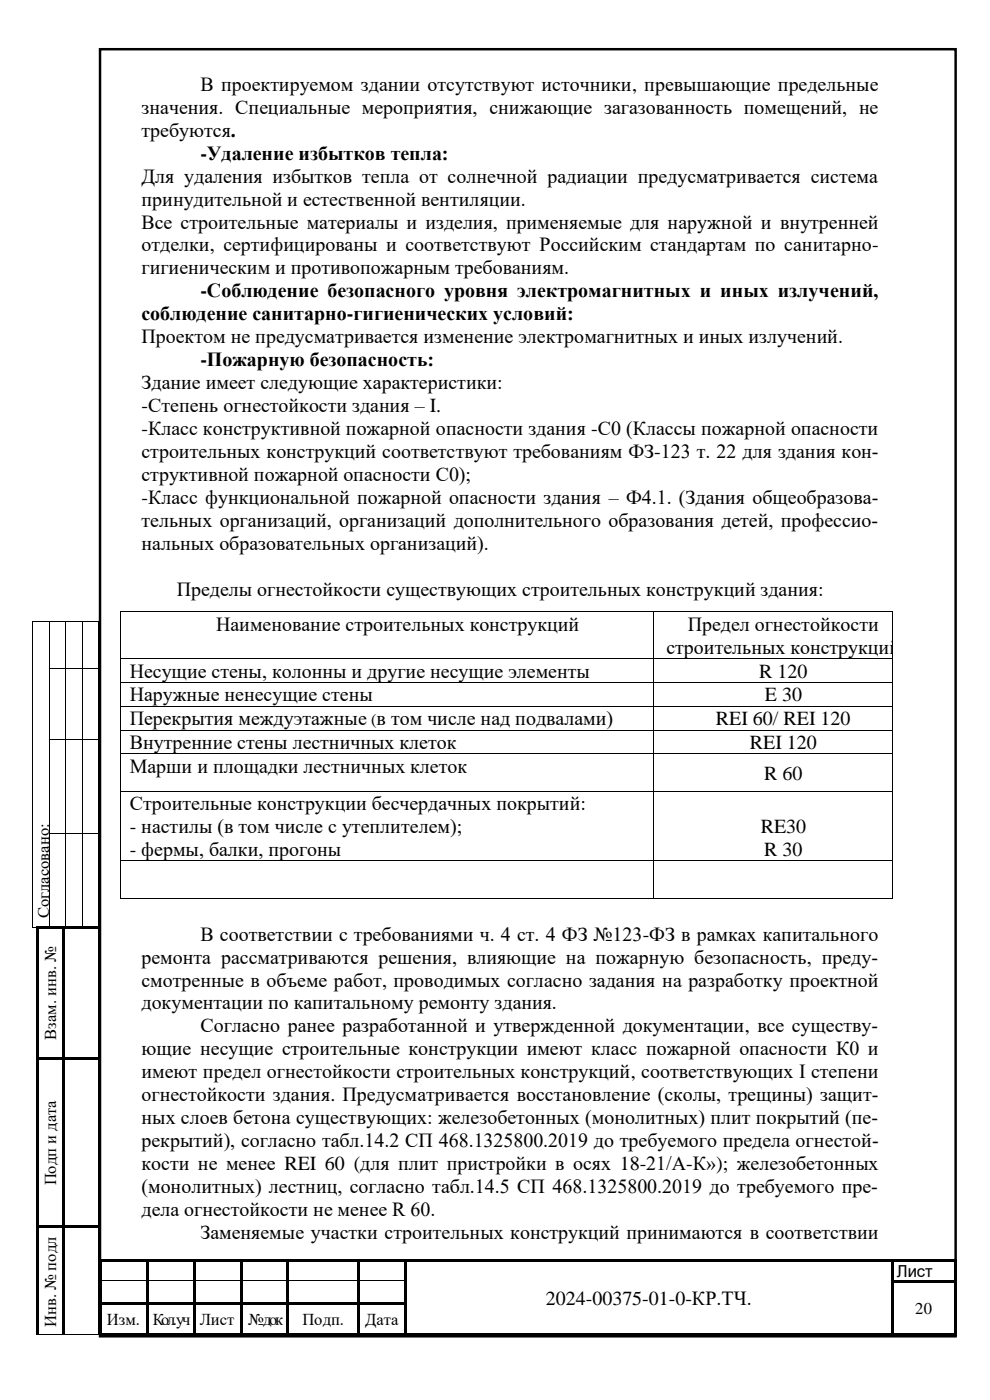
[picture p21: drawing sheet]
<svg xmlns="http://www.w3.org/2000/svg" width="210mm" height="297mm" viewBox="0 0 210 297" stroke-linecap="round" stroke-linejoin="round" font-family="sans-serif">
<defs><g id="words">
<g font-size="4.2">
<text x="42.5" y="19.3">В проектируемом здании отсутствуют источники, превышающие предельные</text>
<text x="30" y="24.1">значения. Специальные мероприятия, снижающие загазованность помещений, не</text>
<text x="30" y="29">требуются.</text>
<text x="42.5" y="33.9">-Удаление избытков тепла:</text>
<text x="30" y="38.7">Для удаления избытков тепла от солнечной радиации предусматривается система</text>
<text x="30" y="43.6">принудительной и естественной вентиляции.</text>
<text x="30" y="48.5">Все строительные материалы и изделия, применяемые для наружной и внутренней</text>
<text x="30" y="53.3">отделки, сертифицированы и соответствуют Российским стандартам по санитарно-</text>
<text x="30" y="58.2">гигиеническим и противопожарным требованиям.</text>
<text x="42.5" y="63.1">-Соблюдение безопасного уровня электромагнитных и иных излучений,</text>
<text x="30" y="68">соблюдение санитарно-гигиенических условий:</text>
<text x="30" y="72.8">Проектом не предусматривается изменение электромагнитных и иных излучений.</text>
<text x="42.5" y="77.7">-Пожарную безопасность:</text>
<text x="30" y="82.6">Здание имеет следующие характеристики:</text>
<text x="30" y="87.4">-Степень огнестойкости здания – I.</text>
<text x="30" y="92.3">-Класс конструктивной пожарной опасности здания -С0 (Классы пожарной опасности</text>
<text x="30" y="97.1">строительных конструкций соответствуют требованиям ФЗ-123 т. 22 для здания кон-</text>
<text x="30" y="102">структивной пожарной опасности С0);</text>
<text x="30" y="106.9">-Класс функциональной пожарной опасности здания – Ф4.1. (Здания общеобразова-</text>
<text x="30" y="111.7">тельных организаций, организаций дополнительного образования детей, профессио-</text>
<text x="30" y="116.6">нальных образовательных организаций).</text>
<text x="37.5" y="126.3">Пределы огнестойкости существующих строительных конструкций здания:</text>
<text x="45.9" y="133.8">Наименование строительных конструкций</text>
<text x="145.9" y="133.8">Предел огнестойкости</text>
<text x="27.5" y="143.7">Несущие стены, колонны и другие несущие элементы</text>
<text x="141.4" y="138.7">строительных конструкций</text>
<text x="161.1" y="143.7">R 120</text>
<text x="27.5" y="148.8">Наружные ненесущие стены</text>
<text x="162.3" y="148.8">E 30</text>
<text x="27.5" y="153.9">Перекрытия междуэтажные в том числе над подвалами)</text>
<text x="151.9" y="153.9">REI 60/ REI 120</text>
<text x="27.5" y="158.9">Внутренние стены лестничных клеток</text>
<text x="159.1" y="158.9">REI 120</text>
<text x="27.5" y="163.9">Марши и площадки лестничных клеток</text>
<text x="162.1" y="165.4">R 60</text>
<text x="27.5" y="171.9">Строительные конструкции бесчердачных покрытий:</text>
<text x="27.5" y="176.8">- настилы (в том числе с утеплителем);</text>
<text x="161.4" y="176.8">RE30</text>
<text x="27.5" y="181.6">- фермы, балки, прогоны</text>
<text x="162.1" y="181.6">R 30</text>
<text x="42.5" y="199.6">В соответствии с требованиями ч. 4 ст. 4 ФЗ №123-ФЗ в рамках капитального</text>
<text x="30" y="204.4">ремонта рассматриваются решения, влияющие на пожарную безопасность, преду-</text>
<text x="30" y="209.3">смотренные в объеме работ, проводимых согласно задания на разработку проектной</text>
<text x="30" y="214.2">документации по капитальному ремонту здания.</text>
<text x="42.5" y="219">Согласно ранее разработанной и утвержденной документации, все существу-</text>
<text x="30" y="223.9">ющие несущие строительные конструкции имеют класс пожарной опасности К0 и</text>
<text x="30" y="228.8">имеют предел огнестойкости строительных конструкций, соответствующих I степени</text>
<text x="30" y="233.6">огнестойкости здания. Предусматривается восстановление (сколы, трещины) защит-</text>
<text x="30" y="238.5">ных слоев бетона существующих: железобетонных (монолитных) плит покрытий (пе-</text>
<text x="30" y="243.4">рекрытий), согласно табл.14.2 СП 468.1325800.2019 до требуемого предела огнестой-</text>
<text x="30" y="248.2">кости не менее REI 60 (для плит пристройки в осях 18-21/А-К»); железобетонных</text>
<text x="30" y="253.1">(монолитных) лестниц, согласно табл.14.5 СП 468.1325800.2019 до требуемого пре-</text>
<text x="30" y="258">дела огнестойкости не менее R 60.</text>
<text x="42.5" y="262.8">Заменяемые участки строительных конструкций принимаются в соответствии</text>
<text x="115.8" y="276.8">2024-00375-01-0-КР.ТЧ.</text>
</g>
<g font-size="3.5">
<text x="78.7" y="153.9">(</text>
<text x="10.5" y="194.8" transform="rotate(-90 10.5 194.8)">Согласовано:</text>
<text x="11.9" y="220.5" transform="rotate(-90 11.9 220.5)">Взам. инв. №</text>
<text x="11.9" y="251.5" transform="rotate(-90 11.9 251.5)">Подп и дата</text>
<text x="190.2" y="270.9">Лист</text>
<text x="11.9" y="281.5" transform="rotate(-90 11.9 281.5)">Инв. № подл</text>
<text x="22.7" y="281.1">Изм.</text>
<text x="32.4" y="281.1">Кол. уч</text>
<text x="42.4" y="281.1">Лист</text>
<text x="52.7" y="281.1">№ док</text>
<text x="64.1" y="281.1">Подп.</text>
<text x="77.5" y="281.1">Дата</text>
<text x="194.2" y="278.8">20</text>
</g>
</g></defs>
<g fill="#000">
<path d="M6.9 131.7h.2v.2h-.2z" fill-rule="evenodd"/>
<path d="M6.9 131.7h.2v.2h-.2z" fill-rule="evenodd"/>
<path d="M10.4 131.7h.2v.2h-.2z" fill-rule="evenodd"/>
<path d="M13.9 131.7h.2v.2h-.2z" fill-rule="evenodd"/>
<path d="M17.4 131.7h.2v.2h-.2z" fill-rule="evenodd"/>
<path d="M20.9 131.7h.1v.2h-.1z" fill-rule="evenodd"/>
<path d="M20.9 131.7h.1v.2h-.1z" fill-rule="evenodd"/>
<path d="M6.9 141.8h.2v.1h-.2z" fill-rule="evenodd"/>
<path d="M6.9 156.7h.2v.2h-.2z" fill-rule="evenodd"/>
<path d="M10.4 141.8h.2v.1h-.2z" fill-rule="evenodd"/>
<path d="M10.4 156.7h.2v.2h-.2z" fill-rule="evenodd"/>
<path d="M13.9 141.8h.2v.1h-.2z" fill-rule="evenodd"/>
<path d="M13.9 156.7h.2v.2h-.2z" fill-rule="evenodd"/>
<path d="M17.4 141.8h.2v.1h-.2z" fill-rule="evenodd"/>
<path d="M17.4 156.7h.2v.2h-.2z" fill-rule="evenodd"/>
<path d="M20.9 141.8h.1v.1h-.1z" fill-rule="evenodd"/>
<path d="M20.9 156.7h.1v.2h-.1z" fill-rule="evenodd"/>
<path d="M6.9 176.8h.2v.1h-.2z" fill-rule="evenodd"/>
<path d="M10.4 176.8h.2v.1h-.2z" fill-rule="evenodd"/>
<path d="M13.9 176.8h.2v.1h-.2z" fill-rule="evenodd"/>
<path d="M17.4 176.8h.2v.1h-.2z" fill-rule="evenodd"/>
<path d="M20.9 176.8h.1v.1h-.1z" fill-rule="evenodd"/>
<path d="M6.9 196.8h.2v.1h-.2z" fill-rule="evenodd"/>
<path d="M6.9 196.8h.2v.1h-.2z" fill-rule="evenodd"/>
<path d="M7.7 196.6h.5v.5h-.5z" fill-rule="evenodd"/>
<path d="M7.7 196.6h.5v.5h-.5z" fill-rule="evenodd"/>
<path d="M8.2 196.6h5v.5h-5z" fill-rule="evenodd"/>
<path d="M10.4 196.8h.2v.1h-.2z" fill-rule="evenodd"/>
<path d="M13.2 197.1h.5z" fill-rule="evenodd"/>
<path d="M13.2 196.6h.5v.5h-.5z" fill-rule="evenodd"/>
<path d="M13.7 196.6h7.1v.5h-7.1z" fill-rule="evenodd"/>
<path d="M13.9 196.8h.2v.1h-.2z" fill-rule="evenodd"/>
<path d="M17.4 196.8h.2v.1h-.2z" fill-rule="evenodd"/>
<path d="M20.8 196.6h.5v.5h-.5z" fill-rule="evenodd"/>
<path d="M20.8 196.6h.5v.5h-.5z" fill-rule="evenodd"/>
<path d="M20.9 196.8h.1v.1h-.1z" fill-rule="evenodd"/>
<path d="M20.9 196.8h.1v.1h-.1z" fill-rule="evenodd"/>
<path d="M7.7 197.1h.5v27.2h-.5z" fill-rule="evenodd"/>
<path d="M7.7 224.3h.5v.5h-.5z" fill-rule="evenodd"/>
<path d="M8.2 224.3h5v.5h-5z" fill-rule="evenodd"/>
<path d="M13.2 197.1h.5v27.2h-.5z" fill-rule="evenodd"/>
<path d="M13.2 224.3h.5v.5h-.5z" fill-rule="evenodd"/>
<path d="M13.7 224.3h7.1v.5h-7.1z" fill-rule="evenodd"/>
<path d="M20.8 197.1h.5v27.2h-.5z" fill-rule="evenodd"/>
<path d="M20.8 224.3h.5v.5h-.5z" fill-rule="evenodd"/>
<path d="M7.7 224.8h.5v35.3h-.5z" fill-rule="evenodd"/>
<path d="M7.7 260.1h.5v.5h-.5z" fill-rule="evenodd"/>
<path d="M8.2 260.1h5v.5h-5z" fill-rule="evenodd"/>
<path d="M13.2 224.8h.5v35.3h-.5z" fill-rule="evenodd"/>
<path d="M13.2 260.1h.5v.5h-.5z" fill-rule="evenodd"/>
<path d="M13.7 260.1h7.1v.5h-7.1z" fill-rule="evenodd"/>
<path d="M20.8 224.8h.5v35.3h-.5z" fill-rule="evenodd"/>
<path d="M20.8 260.1h.5v.5h-.5z" fill-rule="evenodd"/>
<path d="M21 267.1h.5v.5h-.5z" fill-rule="evenodd"/>
<path d="M21 267.1h.5v.5h-.5z" fill-rule="evenodd"/>
<path d="M21 267.6h.5v4.1h-.5z" fill-rule="evenodd"/>
<path d="M21 271.7h.5v.5h-.5z" fill-rule="evenodd"/>
<path d="M21 272.2h.5v4.1h-.5z" fill-rule="evenodd"/>
<path d="M21 276.3h.5v.5h-.5z" fill-rule="evenodd"/>
<path d="M21.5 267.1h9.5v.5h-9.5z" fill-rule="evenodd"/>
<path d="M21.5 276.3h9.5v.5h-9.5z" fill-rule="evenodd"/>
<path d="M31 267.6h.5z" fill-rule="evenodd"/>
<path d="M31 267.1h.5v.5h-.5z" fill-rule="evenodd"/>
<path d="M31 267.6h.5v4.1h-.5z" fill-rule="evenodd"/>
<path d="M31 271.7h.5v.5h-.5z" fill-rule="evenodd"/>
<path d="M31 272.2h.5v4.1h-.5z" fill-rule="evenodd"/>
<path d="M31 276.3h.5v.5h-.5z" fill-rule="evenodd"/>
<path d="M31.5 267.1h9.4v.5h-9.4z" fill-rule="evenodd"/>
<path d="M31.5 276.3h9.4v.5h-9.4z" fill-rule="evenodd"/>
<path d="M40.9 267.6h.5z" fill-rule="evenodd"/>
<path d="M40.9 267.1h.5v.5h-.5z" fill-rule="evenodd"/>
<path d="M40.9 267.6h.5v4.1h-.5z" fill-rule="evenodd"/>
<path d="M40.9 271.7h.5v.5h-.5z" fill-rule="evenodd"/>
<path d="M40.9 272.2h.5v4.1h-.5z" fill-rule="evenodd"/>
<path d="M40.9 276.3h.5v.5h-.5z" fill-rule="evenodd"/>
<path d="M41.4 267.1h9.5v.5h-9.5z" fill-rule="evenodd"/>
<path d="M41.4 276.3h9.5v.5h-9.5z" fill-rule="evenodd"/>
<path d="M50.9 267.6h.5z" fill-rule="evenodd"/>
<path d="M50.9 267.1h.5v.5h-.5z" fill-rule="evenodd"/>
<path d="M50.9 267.6h.5v4.1h-.5z" fill-rule="evenodd"/>
<path d="M50.9 271.7h.5v.5h-.5z" fill-rule="evenodd"/>
<path d="M50.9 272.2h.5v4.1h-.5z" fill-rule="evenodd"/>
<path d="M50.9 276.3h.5v.5h-.5z" fill-rule="evenodd"/>
<path d="M51.4 267.1h9.4v.5h-9.4z" fill-rule="evenodd"/>
<path d="M51.4 276.3h9.4v.5h-9.4z" fill-rule="evenodd"/>
<path d="M60.8 267.6h.5z" fill-rule="evenodd"/>
<path d="M60.8 267.1h.5v.5h-.5z" fill-rule="evenodd"/>
<path d="M60.8 267.6h.5v4.1h-.5z" fill-rule="evenodd"/>
<path d="M60.8 271.7h.5v.5h-.5z" fill-rule="evenodd"/>
<path d="M60.8 272.2h.5v4.1h-.5z" fill-rule="evenodd"/>
<path d="M60.8 276.3h.5v.5h-.5z" fill-rule="evenodd"/>
<path d="M61.3 267.1h14.5v.5h-14.5z" fill-rule="evenodd"/>
<path d="M61.3 276.3h14.5v.5h-14.5z" fill-rule="evenodd"/>
<path d="M75.8 267.6h.5z" fill-rule="evenodd"/>
<path d="M75.8 267.1h.5v.5h-.5z" fill-rule="evenodd"/>
<path d="M75.8 267.6h.5v4.1h-.5z" fill-rule="evenodd"/>
<path d="M75.8 271.7h.5v.5h-.5z" fill-rule="evenodd"/>
<path d="M75.8 272.2h.5v4.1h-.5z" fill-rule="evenodd"/>
<path d="M75.8 276.3h.5v.5h-.5z" fill-rule="evenodd"/>
<path d="M76.3 267.1h9.5v.5h-9.5z" fill-rule="evenodd"/>
<path d="M76.3 276.3h9.5v.5h-9.5z" fill-rule="evenodd"/>
<path d="M85.8 267.6h.5z" fill-rule="evenodd"/>
<path d="M85.8 267.1h.5v.5h-.5z" fill-rule="evenodd"/>
<path d="M85.8 267.6h.5v4.1h-.5z" fill-rule="evenodd"/>
<path d="M85.8 271.7h.5v.5h-.5z" fill-rule="evenodd"/>
<path d="M85.8 272.2h.5v4.1h-.5z" fill-rule="evenodd"/>
<path d="M85.8 276.3h.5v.5h-.5z" fill-rule="evenodd"/>
<path d="M86.3 267.1h102.7v.5h-102.7z" fill-rule="evenodd"/>
<path d="M189 267.6h.5z" fill-rule="evenodd"/>
<path d="M189 267.1h.5v.5h-.5z" fill-rule="evenodd"/>
<path d="M189 267.6h.5v4.1h-.5z" fill-rule="evenodd"/>
<path d="M189 271.7h.5v.5h-.5z" fill-rule="evenodd"/>
<path d="M189 272.2h.5v4.1h-.5z" fill-rule="evenodd"/>
<path d="M189 276.3h.5v.5h-.5z" fill-rule="evenodd"/>
<path d="M189.5 267.1h13v.5h-13z" fill-rule="evenodd"/>
<path d="M189.5 271.7h13v.5h-13z" fill-rule="evenodd"/>
<path d="M202.5 267.1h.5v.5h-.5z" fill-rule="evenodd"/>
<path d="M202.5 267.1h.5v.5h-.5z" fill-rule="evenodd"/>
<path d="M202.5 267.6h.5v4.1h-.5z" fill-rule="evenodd"/>
<path d="M202.5 271.7h.5v.5h-.5z" fill-rule="evenodd"/>
<path d="M202.5 272.2h.5v4.1h-.5z" fill-rule="evenodd"/>
<path d="M202.5 276.3h.5v.5h-.5z" fill-rule="evenodd"/>
<path d="M7.7 260.6h.5v22.5h-.5z" fill-rule="evenodd"/>
<path d="M13.2 260.6h.5v22.5h-.5z" fill-rule="evenodd"/>
<path d="M13.2 283.1h.1v.2h-.1z" fill-rule="evenodd"/>
<path d="M20.8 260.6h.5v22.5h-.5z" fill-rule="evenodd"/>
<path d="M20.8 283.1h.5v.2h-.5z" fill-rule="evenodd"/>
<path d="M21 276.8h.5v6.1h-.5z" fill-rule="evenodd"/>
<path d="M21 282.9h.5v.5h-.5z" fill-rule="evenodd"/>
<path d="M21 282.9h.5v.5h-.5z" fill-rule="evenodd"/>
<path d="M21.5 282.9h9.5v.5h-9.5z" fill-rule="evenodd"/>
<path d="M31 276.8h.5v6.1h-.5z" fill-rule="evenodd"/>
<path d="M31 282.9h.5v.5h-.5z" fill-rule="evenodd"/>
<path d="M31.5 282.9h9.4v.5h-9.4z" fill-rule="evenodd"/>
<path d="M40.9 276.8h.5v6.1h-.5z" fill-rule="evenodd"/>
<path d="M40.9 282.9h.5v.5h-.5z" fill-rule="evenodd"/>
<path d="M41.4 282.9h9.5v.5h-9.5z" fill-rule="evenodd"/>
<path d="M50.9 276.8h.5v6.1h-.5z" fill-rule="evenodd"/>
<path d="M50.9 282.9h.5v.5h-.5z" fill-rule="evenodd"/>
<path d="M51.4 282.9h9.4v.5h-9.4z" fill-rule="evenodd"/>
<path d="M60.8 276.8h.5v6.1h-.5z" fill-rule="evenodd"/>
<path d="M60.8 282.9h.5v.5h-.5z" fill-rule="evenodd"/>
<path d="M61.3 282.9h14.5v.5h-14.5z" fill-rule="evenodd"/>
<path d="M75.8 276.8h.5v6.1h-.5z" fill-rule="evenodd"/>
<path d="M75.8 282.9h.5v.5h-.5z" fill-rule="evenodd"/>
<path d="M76.3 282.9h9.5v.5h-9.5z" fill-rule="evenodd"/>
<path d="M85.8 276.8h.5v6.1h-.5z" fill-rule="evenodd"/>
<path d="M85.8 282.9h.5v.5h-.5z" fill-rule="evenodd"/>
<path d="M86.3 282.9h102.7v.5h-102.7z" fill-rule="evenodd"/>
<path d="M189 276.8h.5v6.1h-.5z" fill-rule="evenodd"/>
<path d="M189 282.9h.5v.5h-.5z" fill-rule="evenodd"/>
<path d="M189.5 282.9h13v.5h-13z" fill-rule="evenodd"/>
<path d="M202.5 276.8h.5v6.1h-.5z" fill-rule="evenodd"/>
<path d="M202.5 282.9h.5v.5h-.5z" fill-rule="evenodd"/>
<path d="M202.5 282.9h.5v.5h-.5z" fill-rule="evenodd"/>
</g>
<g fill="none" stroke="#000" stroke-width=".21">
<path d="M7 131.9v9.9M7.1 131.8h3.3M10.5 131.9v9.9M10.6 131.8h3.3M14 131.9v9.9M14.1 131.8h3.3M17.5 131.9v9.9M17.6 131.8h3.3M21 131.9v9.9M7 141.9v14.8M7 156.9v19.9M10.5 141.9v14.8"/>
<path d="M10.5 156.9v19.9M10.6 141.8h3.3M10.6 156.8h3.3M14 141.9v14.8M14 156.9v19.9M14.1 141.8h3.3M14.1 156.8h3.3M17.5 141.9v14.8M17.5 156.9v19.9M17.6 141.8h3.3M17.6 156.8h3.3M21 141.9v14.8"/>
<path d="M21 156.9v19.9M7 176.9v19.9M10.5 176.9v19.9M10.6 176.9h3.3M14 176.9v19.9M14.1 176.9h3.3M17.5 176.9v19.9M17.6 176.9h3.3M21 176.9v19.9M7.1 196.8h3.3M10.6 196.8h3.3M14.1 196.8h3.3"/>
<path d="M17.6 196.8h3.3M21.5 271.7h9.5M31.5 271.7h9.4M41.4 271.7h9.5M51.4 271.7h9.4M61.3 271.7h14.5M76.3 271.7h9.5M7.7 283.2h5.5M13.3 283.2h7.5"/>
</g>
<path d="M21.2 10.4h181.5v273.1h-181.5z" fill="none" stroke="#000" stroke-width=".53"/>
<path d="M27 122.4h165.4v7.3h-165.4z" fill-rule="evenodd" fill="#fff"/>
<g fill="#000">
<path d="M25.5 129.7h.2v.2h-.2z" fill-rule="evenodd"/>
<path d="M25.5 129.7h.2v.2h-.2z" fill-rule="evenodd"/>
<path d="M25.5 139.6h.2v.2h-.2z" fill-rule="evenodd"/>
<path d="M138.5 129.7h.2v.2h-.2z" fill-rule="evenodd"/>
<path d="M138.5 139.6h.2v.2h-.2z" fill-rule="evenodd"/>
<path d="M189.2 129.7h.1v.2h-.1z" fill-rule="evenodd"/>
<path d="M189.2 129.7h.1v.2h-.1z" fill-rule="evenodd"/>
<path d="M189.2 139.6h.1v.2h-.1z" fill-rule="evenodd"/>
<path d="M25.5 144.7h.2v.1h-.2z" fill-rule="evenodd"/>
<path d="M25.5 149.7h.2v.2h-.2z" fill-rule="evenodd"/>
<path d="M25.5 154.8h.2v.2h-.2z" fill-rule="evenodd"/>
<path d="M138.5 144.7h.2v.1h-.2z" fill-rule="evenodd"/>
<path d="M138.5 149.7h.2v.2h-.2z" fill-rule="evenodd"/>
<path d="M138.5 154.8h.2v.2h-.2z" fill-rule="evenodd"/>
<path d="M189.2 144.7h.1v.1h-.1z" fill-rule="evenodd"/>
<path d="M189.2 149.7h.1v.2h-.1z" fill-rule="evenodd"/>
<path d="M189.2 154.8h.1v.2h-.1z" fill-rule="evenodd"/>
<path d="M25.5 159.8h.2v.2h-.2z" fill-rule="evenodd"/>
<path d="M25.5 167.8h.2v.2h-.2z" fill-rule="evenodd"/>
<path d="M138.5 159.8h.2v.2h-.2z" fill-rule="evenodd"/>
<path d="M138.5 167.8h.2v.2h-.2z" fill-rule="evenodd"/>
<path d="M189.2 159.8h.1v.2h-.1z" fill-rule="evenodd"/>
<path d="M189.2 167.8h.1v.2h-.1z" fill-rule="evenodd"/>
<path d="M25.5 182.6h.2v.1h-.2z" fill-rule="evenodd"/>
<path d="M25.5 190.6h.2v.1h-.2z" fill-rule="evenodd"/>
<path d="M25.5 190.6h.2v.1h-.2z" fill-rule="evenodd"/>
<path d="M138.5 182.6h.2v.1h-.2z" fill-rule="evenodd"/>
<path d="M138.5 190.6h.2v.1h-.2z" fill-rule="evenodd"/>
<path d="M189.2 182.6h.1v.1h-.1z" fill-rule="evenodd"/>
<path d="M189.2 190.6h.1v.1h-.1z" fill-rule="evenodd"/>
<path d="M189.2 190.6h.1v.1h-.1z" fill-rule="evenodd"/>
</g>
<g fill="none" stroke="#000" stroke-width=".21">
<path d="M25.6 129.9v9.7M25.6 139.8v4.9M25.7 129.8h112.8M25.7 139.7h112.8M138.6 129.9v9.7M138.6 139.8v4.9M138.7 129.8h50.5M138.7 139.7h50.5M189.3 129.9v9.7M189.3 139.8v4.9M25.6 144.8v4.9M25.6 149.9v4.9"/>
<path d="M25.6 155v4.8M25.7 144.8h112.8M25.7 149.8h112.8M25.7 154.9h112.8M25.7 159.9h112.8M138.6 144.8v4.9M138.6 149.9v4.9M138.6 155v4.8M138.7 144.8h50.5M138.7 149.8h50.5M138.7 154.9h50.5M138.7 159.9h50.5"/>
<path d="M189.3 144.8v4.9M189.3 149.9v4.9M189.3 155v4.8M25.6 160v7.8M25.6 168v14.6M25.7 167.9h112.8M138.6 160v7.8M138.6 168v14.6M138.7 167.9h50.5M189.3 160v7.8M189.3 168v14.6M25.6 182.7v7.9"/>
<path d="M25.7 182.7h112.8M25.7 190.7h112.8M138.6 182.7v7.9M138.7 182.7h50.5M138.7 190.7h50.5M189.3 182.7v7.9"/>
</g>
<use href="#words"/>
</svg>
